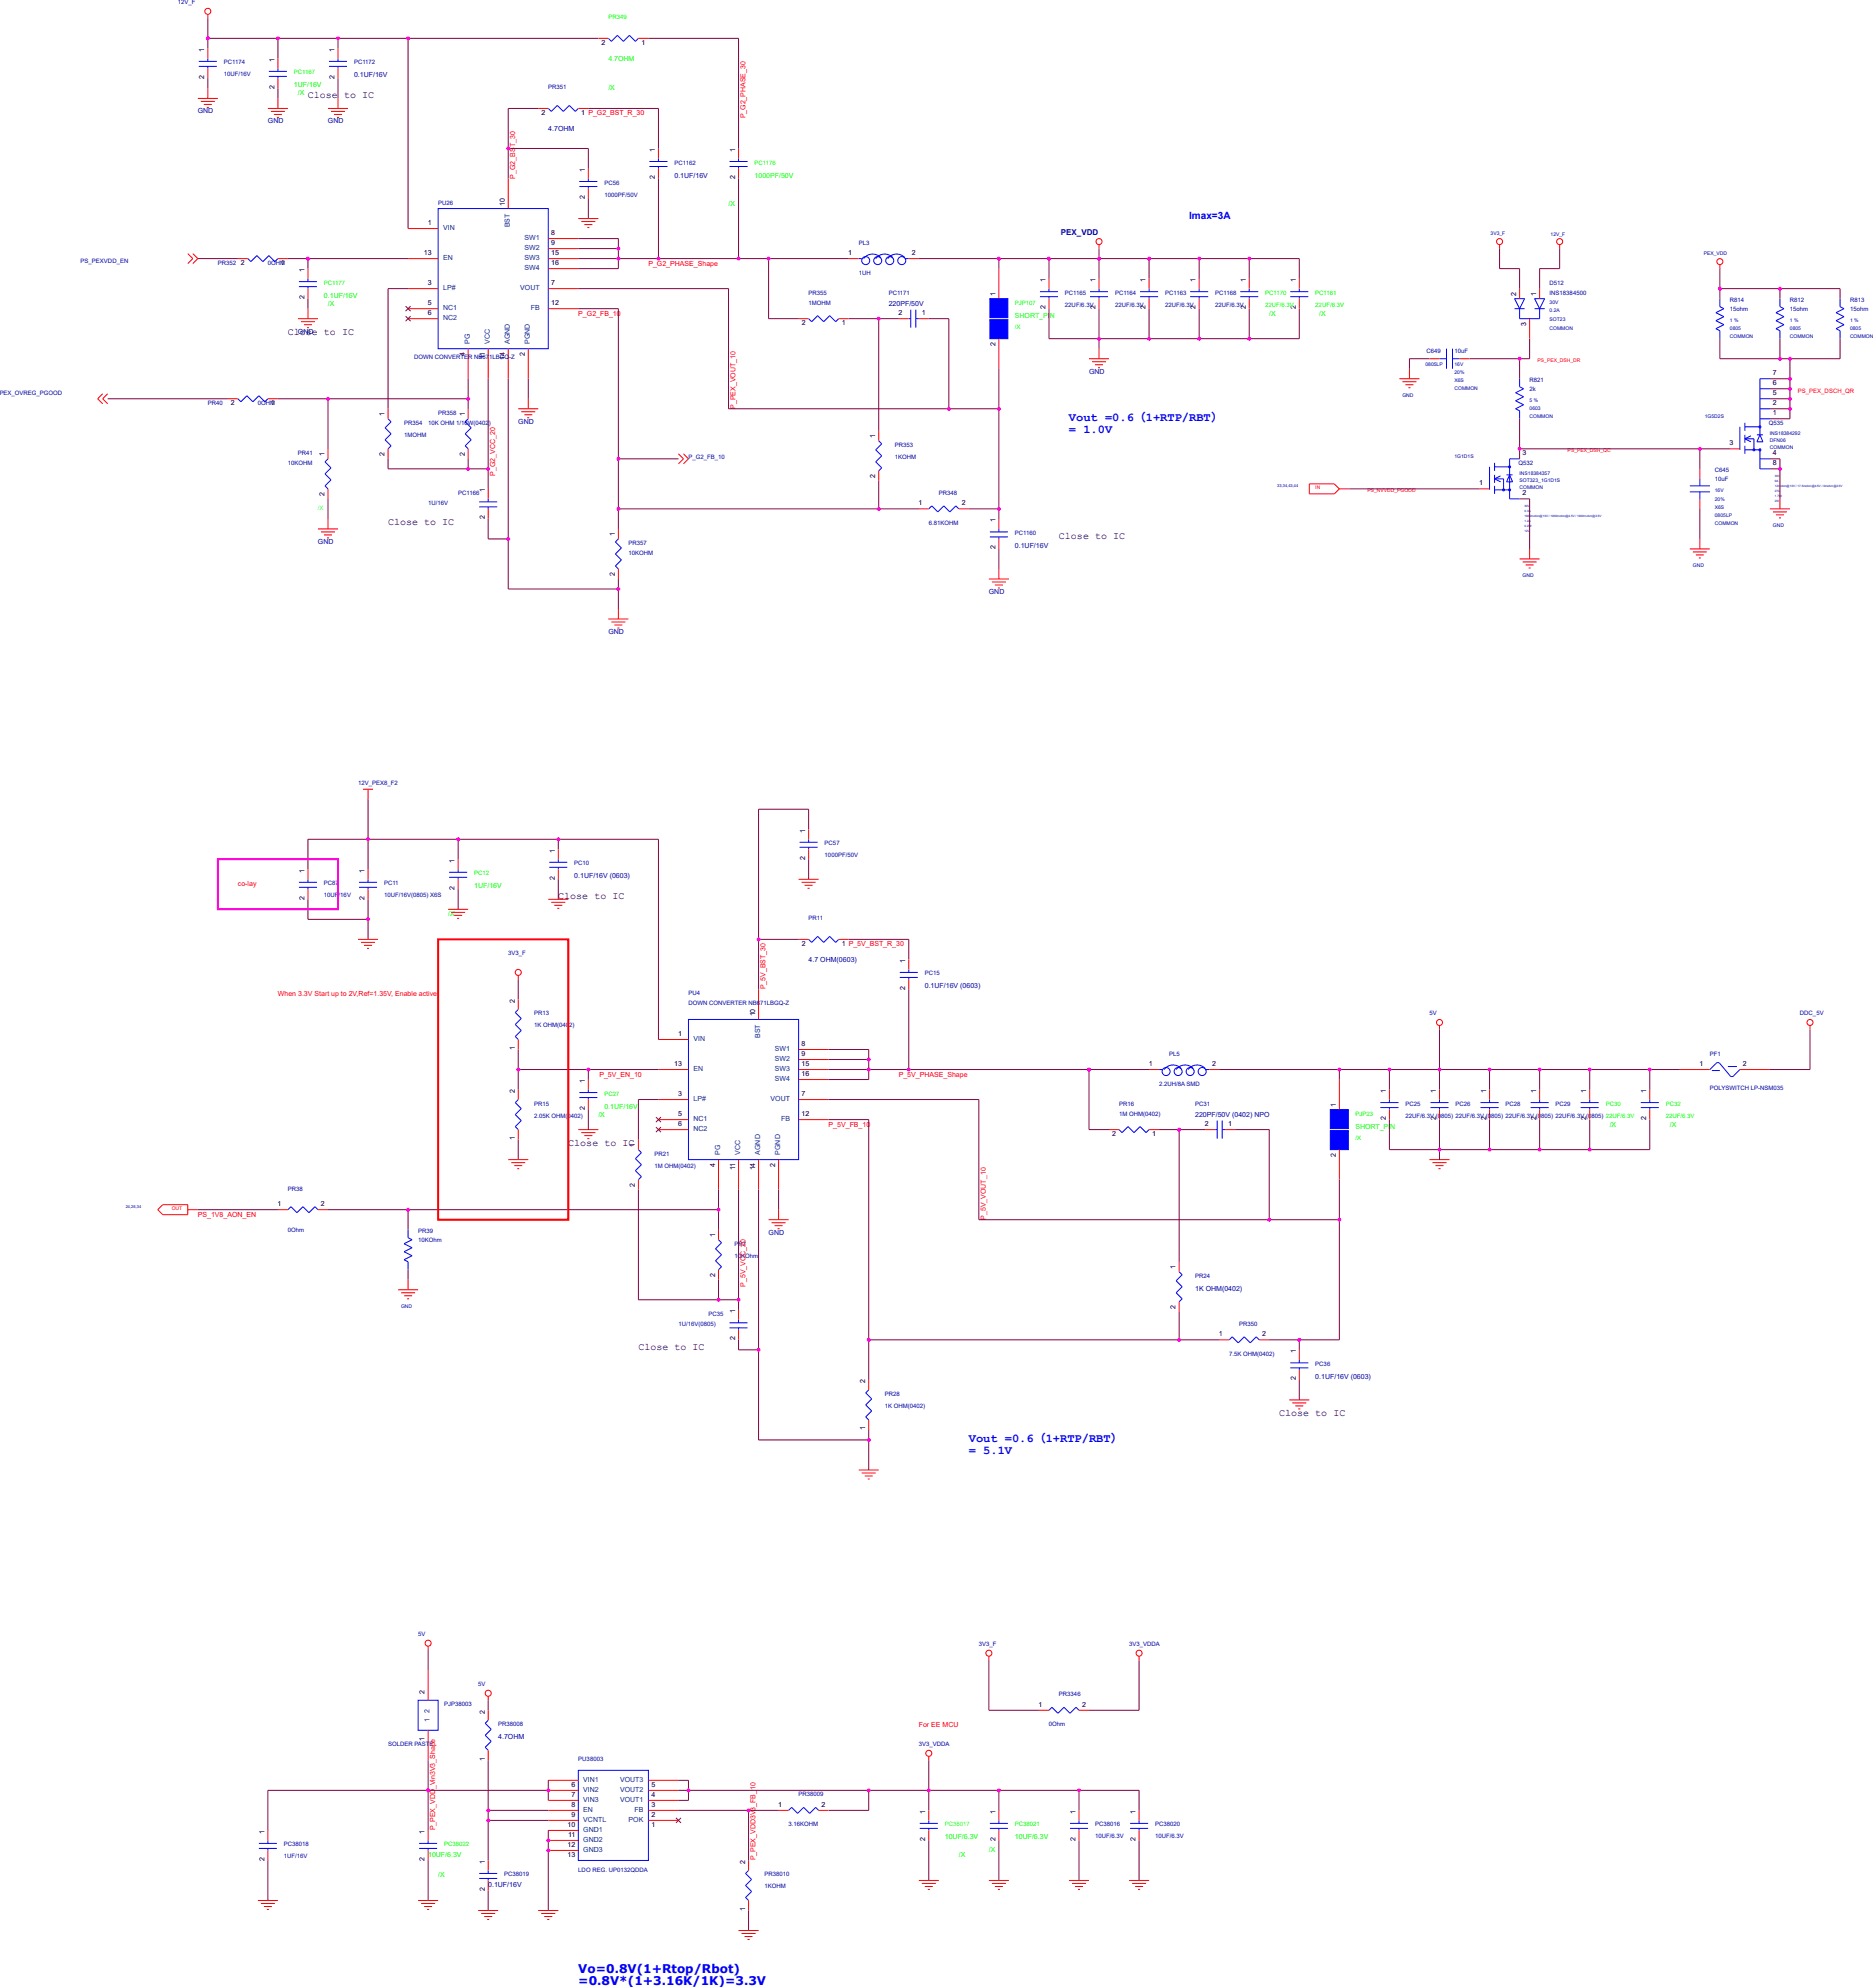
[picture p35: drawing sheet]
<svg xmlns="http://www.w3.org/2000/svg" width="142mm" height="151mm" viewBox="0 0 142 151" stroke-linecap="round" stroke-linejoin="round" font-family="sans-serif">
<defs><g id="words">
<g font-size=".9" fill="#00f">
<text x="81.2" y="32">Vout =0.6（1+RTP/RBT）</text>
<text x="81.2" y="32.9">= 1.0V</text>
<text x="73.5" y="109.5">Vout =0.6（1+RTP/RBT）</text>
<text x="73.5" y="110.4">= 5.1V</text>
<text x="43.9" y="149.8">Vo=0.8V(1+Rtop/Rbot)</text>
<text x="43.9" y="150.7">=0.8V*(1+3.16K/1K)=3.3V</text>
</g>
<g font-size=".8">
<text x="23.4" y="7.5">Close to IC</text>
<text x="21.9" y="25.4">Close to IC</text>
<text x="29.5" y="39.9">Close to IC</text>
<text x="80.4" y="40.9">Close to IC</text>
<text x="42.4" y="68.3">Close to IC</text>
<text x="43.1" y="87">Close to IC</text>
<text x="48.5" y="102.5">Close to IC</text>
<text x="97.1" y="107.5">Close to IC</text>
</g>
<text font-size=".8" fill="#00f" x="90.3" y="16.6">Imax=3A</text>
<text font-size=".6" fill="#0000a0" x="80.5" y="17.8">PEX_VDD</text>
<g font-size=".5" fill="#0000a0">
<text x="13.5" y=".3">12V_F</text>
<text x="17" y="4.9">PC1174</text>
<text x="17" y="5.8">10UF/16V</text>
<text x="26.9" y="4.9">PC1172</text>
<text x="26.9" y="5.9">0.1UF/16V</text>
<text x="15" y="8.6">GND</text>
<text x="20.3" y="9.4">GND</text>
<text x="24.9" y="9.4">GND</text>
<text x="41.6" y="6.8">PR351</text>
<text x="41.6" y="10">4.7OHM</text>
<text x="33.3" y="15.5">PU26</text>
<text x="45.9" y="14">PC56</text>
<text x="45.9" y="14.9">1000PF/50V</text>
<text x="51.2" y="12.5">PC1162</text>
<text x="51.2" y="13.5">0.1UF/16V</text>
<text x="6.1" y="19.9">PS_PEXVDD_EN</text>
<text x="16.5" y="20.1">PR352</text>
<text x="20.3" y="20.1">0OHM</text>
<text x="61.4" y="22.4">PR355</text>
<text x="61.4" y="23.1">1MOHM</text>
<text x="65.2" y="18.6">PL3</text>
<text x="65.2" y="20.9">1UH</text>
<text x="67.5" y="22.4">PC1171</text>
<text x="67.5" y="23.2">220PF/50V</text>
<text x="80.8" y="22.4">PC1165</text>
<text x="80.8" y="23.3">22UF/6.3V</text>
<text x="84.6" y="22.4">PC1164</text>
<text x="84.6" y="23.3">22UF/6.3V</text>
<text x="88.4" y="22.4">PC1163</text>
<text x="88.4" y="23.3">22UF/6.3V</text>
<text x="92.2" y="22.4">PC1168</text>
<text x="92.2" y="23.3">22UF/6.3V</text>
<text x="117.6" y="21.6">D512</text>
<text x="117.6" y="22.4">INS18384500</text>
<text x="131.3" y="22.9">R814</text>
<text x="131.3" y="23.6">15ohm</text>
<text x="135.9" y="22.9">R812</text>
<text x="135.9" y="23.6">15ohm</text>
<text x="140.4" y="22.9">R813</text>
<text x="140.4" y="23.6">15ohm</text>
<text x="0" y="30">PEX_OVREG_PGOOD</text>
<text x="22.6" y="25.3">GND</text>
<text x="31.4" y="27.2">DOWN CONVERTER NB671LBGQ-Z</text>
<text x="82.7" y="28.4">GND</text>
<text x="108.3" y="26.8">C649</text>
<text x="110.4" y="26.8">10uF</text>
<text x="116.1" y="29">R821</text>
<text x="116.1" y="29.7">2k</text>
<text x="15.8" y="30.7">PR40</text>
<text x="19.6" y="30.7">0OHM</text>
<text x="21.9" y="35.3">10KOHM</text>
<text x="22.6" y="34.5">PR41</text>
<text x="30.7" y="32.3">PR354</text>
<text x="30.7" y="33.2">1MOHM</text>
<text x="32.5" y="32.3">10K OHM 1/16W(0402)</text>
<text x="33.3" y="31.5">PR358</text>
<text x="39.3" y="32.2">GND</text>
<text x="52.3" y="34.8">P_G2_FB_10</text>
<text x="67.9" y="33.9">PR353</text>
<text x="67.9" y="34.8">1KOHM</text>
<text x="115.3" y="35.3">Q532</text>
<text x="130.2" y="35.8">C645</text>
<text x="134.3" y="32.3">Q535</text>
<text x="24.1" y="41.3">GND</text>
<text x="32.5" y="38.3">1U/16V</text>
<text x="34.8" y="37.6">PC1166</text>
<text x="47.7" y="41.4">PR357</text>
<text x="70.5" y="39.9">6.81KOHM</text>
<text x="71.3" y="37.6">PR348</text>
<text x="77" y="40.6">PC1160</text>
<text x="77" y="41.6">0.1UF/16V</text>
<text x="130.2" y="36.5">10uF</text>
<text x="47.7" y="42.1">10KOHM</text>
<text x="75.1" y="45.1">GND</text>
<text x="46.2" y="48.1">GND</text>
<text x="27.2" y="59.6">12V_PEX8_F2</text>
<text x="43.6" y="65.7">PC10</text>
<text x="62.6" y="64.2">PC57</text>
<text x="62.6" y="65.1">1000PF/50V</text>
<text x="24.6" y="67.2">PC87</text>
<text x="24.6" y="68.1">10UF/16V</text>
<text x="29.2" y="67.2">PC11</text>
<text x="29.2" y="68.1">10UF/16V(0805) X6S</text>
<text x="43.6" y="66.7">0.1UF/16V (0603)</text>
<text x="61.4" y="69.9">PR11</text>
<text x="38.6" y="72.5">3V3_F</text>
<text x="40.6" y="77.1">PR13</text>
<text x="52.3" y="75.6">PU4</text>
<text x="52.3" y="76.3">DOWN CONVERTER NB671LBGQ-Z</text>
<text x="61.4" y="73.1">4.7 OHM(0603)</text>
<text x="70.2" y="74.1">PC15</text>
<text x="70.2" y="75.1">0.1UF/16V (0603)</text>
<text x="108.5" y="77.1">5V</text>
<text x="136.6" y="77.1">DDC_5V</text>
<text x="40.6" y="83.9">PR15</text>
<text x="40.6" y="78">1K OHM(0402)</text>
<text x="85" y="83.9">PR16</text>
<text x="88" y="82.4">2.2UH/8A SMD</text>
<text x="88.8" y="80.1">PL5</text>
<text x="90.7" y="83.9">PC31</text>
<text x="106.7" y="83.9">PC25</text>
<text x="110.5" y="83.9">PC26</text>
<text x="114.3" y="83.9">PC28</text>
<text x="118.1" y="83.9">PC29</text>
<text x="129.8" y="80.1">PF1</text>
<text x="129.8" y="82.7">POLYSWITCH LP-NSM035</text>
<text x="40.6" y="84.9">2.05K OHM(0402)</text>
<text x="49.7" y="87.7">PR21</text>
<text x="49.7" y="88.7">1M OHM(0402)</text>
<text x="85" y="84.7">1M OHM(0402)</text>
<text x="90.7" y="84.8">220PF/50V (0402) NPO</text>
<text x="106.7" y="84.9">22UF/6.3V (0805) 22UF/6.3V (0805) 22UF/6.3V (0805) 22UF/6.3V (0805) 22UF/6.3V</text>
<text x="21.9" y="90.4">PR38</text>
<text x="21.9" y="93.5">0Ohm</text>
<text x="31.7" y="93.6">PR39</text>
<text x="31.7" y="94.3">10KOhm</text>
<text x="55.8" y="94.6">PR7</text>
<text x="55.8" y="95.5">10KOhm</text>
<text x="58.3" y="93.8">GND</text>
<text x="51.5" y="100.7">1U/16V(0805)</text>
<text x="53.8" y="99.9">PC35</text>
<text x="90.7" y="97">PR24</text>
<text x="90.7" y="98">1K OHM(0402)</text>
<text x="94.1" y="100.7">PR350</text>
<text x="67.2" y="106">PR28</text>
<text x="67.2" y="106.9">1K OHM(0402)</text>
<text x="93.3" y="103">7.5K OHM(0402)</text>
<text x="99.9" y="103.7">PC36</text>
<text x="99.9" y="104.7">0.1UF/16V (0603)</text>
<text x="31.7" y="124.2">5V</text>
<text x="74.3" y="125">3V3_F</text>
<text x="85.7" y="125">3V3_VDDA</text>
<text x="33.7" y="129.6">PJP38003</text>
<text x="36.3" y="128">5V</text>
<text x="37.8" y="131.1">PR38008</text>
<text x="79.6" y="131.1">0Ohm</text>
<text x="80.4" y="128.8">PR3346</text>
<text x="29.5" y="132.6">SOLDER PASTE</text>
<text x="37.8" y="132.1">4.7OHM</text>
<text x="43.9" y="133.7">PU38003</text>
<text x="60.6" y="136.4">PR38009</text>
<text x="69.7" y="132.6">3V3_VDDA</text>
<text x="21.6" y="140.2">PC38018</text>
<text x="21.6" y="141.1">1UF/16V</text>
<text x="37.1" y="143.3">0.1UF/16V</text>
<text x="38.3" y="142.5">PC38019</text>
<text x="43.9" y="142.2">LDO REG. UP0132QDDA</text>
<text x="58" y="142.5">PR38010</text>
<text x="58" y="143.4">1KOHM</text>
<text x="59.9" y="138.7">3.16KOHM</text>
<text x="83.1" y="138.7">PC38016</text>
<text x="83.1" y="139.6">10UF/6.3V</text>
<text x="87.7" y="138.7">PC38020</text>
<text x="87.7" y="139.6">10UF/6.3V</text>
</g>
<g font-size=".5">
<text x="15.5" y="6" transform="rotate(-90 15.5 6)">2</text>
<text x="15.5" y="3.9" transform="rotate(-90 15.5 3.9)">1</text>
<text x="20.8" y="4.7" transform="rotate(-90 20.8 4.7)">1</text>
<text x="25.4" y="6" transform="rotate(-90 25.4 6)">2</text>
<text x="25.4" y="3.9" transform="rotate(-90 25.4 3.9)">1</text>
<text x="45.7" y="3.4">2</text>
<text x="48.7" y="3.4">1</text>
<text x="20.8" y="6.7" transform="rotate(-90 20.8 6.7)">2</text>
<text x="41.1" y="8.7">2</text>
<text x="44.1" y="8.7">1 P_G2_BST_R_30</text>
<text x="49.7" y="11.5" transform="rotate(-90 49.7 11.5)">1</text>
<text x="55.8" y="11.5" transform="rotate(-90 55.8 11.5)">1</text>
<text x="32.5" y="17.1">1</text>
<text x="38.3" y="15.6" transform="rotate(-90 38.3 15.6)">10</text>
<text x="41.9" y="17.8">8</text>
<text x="44.4" y="15.1" transform="rotate(-90 44.4 15.1)">2</text>
<text x="44.4" y="13.1" transform="rotate(-90 44.4 13.1)">1</text>
<text x="49.7" y="13.6" transform="rotate(-90 49.7 13.6)">2</text>
<text x="55.8" y="13.6" transform="rotate(-90 55.8 13.6)">2</text>
<text x="18.3" y="20.1">2</text>
<text x="21.3" y="20.1">1</text>
<text x="23.1" y="22.7" transform="rotate(-90 23.1 22.7)">2</text>
<text x="23.1" y="20.7" transform="rotate(-90 23.1 20.7)">1</text>
<text x="32.2" y="19.4">13</text>
<text x="32.5" y="21.7">3</text>
<text x="32.5" y="23.2">5</text>
<text x="32.5" y="23.9">6</text>
<text x="41.9" y="21.7">7</text>
<text x="41.9" y="18.6">9</text>
<text x="41.9" y="23.2">12</text>
<text x="41.9" y="19.4">15</text>
<text x="41.9" y="20.1">16</text>
<text x="64.4" y="19.4">1</text>
<text x="68.2" y="23.9">2</text>
<text x="69.2" y="19.4">2</text>
<text x="70" y="23.9">1</text>
<text x="75.6" y="22.4" transform="rotate(-90 75.6 22.4)">1</text>
<text x="79.4" y="23.5" transform="rotate(-90 79.4 23.5)">2</text>
<text x="79.4" y="21.4" transform="rotate(-90 79.4 21.4)">1</text>
<text x="83.2" y="23.5" transform="rotate(-90 83.2 23.5)">2</text>
<text x="83.2" y="21.4" transform="rotate(-90 83.2 21.4)">1</text>
<text x="87" y="23.5" transform="rotate(-90 87 23.5)">2</text>
<text x="87" y="21.4" transform="rotate(-90 87 21.4)">1</text>
<text x="90.8" y="23.5" transform="rotate(-90 90.8 23.5)">2</text>
<text x="90.8" y="21.4" transform="rotate(-90 90.8 21.4)">1</text>
<text x="94.6" y="23.5" transform="rotate(-90 94.6 23.5)">2</text>
<text x="94.6" y="21.4" transform="rotate(-90 94.6 21.4)">1</text>
<text x="98.4" y="23.5" transform="rotate(-90 98.4 23.5)">2</text>
<text x="98.4" y="21.4" transform="rotate(-90 98.4 21.4)">1</text>
<text x="115.1" y="22.4" transform="rotate(-90 115.1 22.4)">2</text>
<text x="116.6" y="22.4" transform="rotate(-90 116.6 22.4)">1</text>
<text x="35.3" y="27" transform="rotate(-90 35.3 27)">4</text>
<text x="36.8" y="27.3" transform="rotate(-90 36.8 27.3)">11</text>
<text x="38.3" y="27.3" transform="rotate(-90 38.3 27.3)">14</text>
<text x="39.8" y="27" transform="rotate(-90 39.8 27)">2</text>
<text x="60.9" y="24.7">2</text>
<text x="63.9" y="24.7">1</text>
<text x="75.6" y="26.2" transform="rotate(-90 75.6 26.2)">2</text>
<text x="115.9" y="24.7" transform="rotate(-90 115.9 24.7)">3</text>
<text x="134.6" y="29.3">6</text>
<text x="134.6" y="28.5">7</text>
<text x="17.5" y="30.8">2</text>
<text x="20.6" y="30.8">1</text>
<text x="24.6" y="34.6" transform="rotate(-90 24.6 34.6)">1</text>
<text x="29.2" y="34.6" transform="rotate(-90 29.2 34.6)">2</text>
<text x="29.2" y="31.6" transform="rotate(-90 29.2 31.6)">1</text>
<text x="35.3" y="34.6" transform="rotate(-90 35.3 34.6)">2</text>
<text x="35.3" y="31.6" transform="rotate(-90 35.3 31.6)">1</text>
<text x="66.4" y="33.2" transform="rotate(-90 66.4 33.2)">1</text>
<text x="115.6" y="34.6">3</text>
<text x="131.3" y="33.8">3</text>
<text x="134.6" y="31.5">1</text>
<text x="134.6" y="30.8">2</text>
<text x="134.6" y="34.6">4</text>
<text x="134.6" y="30">5</text>
<text x="134.6" y="35.3">8</text>
<text x="24.6" y="37.6" transform="rotate(-90 24.6 37.6)">2</text>
<text x="36.8" y="39.4" transform="rotate(-90 36.8 39.4)">2</text>
<text x="36.8" y="37.4" transform="rotate(-90 36.8 37.4)">1</text>
<text x="46.7" y="40.7" transform="rotate(-90 46.7 40.7)">1</text>
<text x="66.4" y="36.3" transform="rotate(-90 66.4 36.3)">2</text>
<text x="69.7" y="38.4">1</text>
<text x="73" y="38.4">2</text>
<text x="75.6" y="41.7" transform="rotate(-90 75.6 41.7)">2</text>
<text x="75.6" y="39.7" transform="rotate(-90 75.6 39.7)">1</text>
<text x="112.3" y="36.9">1</text>
<text x="115.6" y="37.6">2</text>
<text x="46.7" y="43.7" transform="rotate(-90 46.7 43.7)">2</text>
<text x="34.5" y="65.5" transform="rotate(-90 34.5 65.5)">1</text>
<text x="42.1" y="64.8" transform="rotate(-90 42.1 64.8)">1</text>
<text x="61.1" y="65.3" transform="rotate(-90 61.1 65.3)">2</text>
<text x="61.1" y="63.2" transform="rotate(-90 61.1 63.2)">1</text>
<text x="23.1" y="68.3" transform="rotate(-90 23.1 68.3)">2</text>
<text x="23.1" y="66.3" transform="rotate(-90 23.1 66.3)">1</text>
<text x="27.7" y="68.3" transform="rotate(-90 27.7 68.3)">2</text>
<text x="27.7" y="66.3" transform="rotate(-90 27.7 66.3)">1</text>
<text x="34.5" y="67.6" transform="rotate(-90 34.5 67.6)">2</text>
<text x="42.1" y="66.8" transform="rotate(-90 42.1 66.8)">2</text>
<text x="60.9" y="71.8">2</text>
<text x="63.9" y="71.8">1 P_5V_BST_R_30</text>
<text x="39.1" y="76.2" transform="rotate(-90 39.1 76.2)">2</text>
<text x="57.3" y="77.2" transform="rotate(-90 57.3 77.2)">10</text>
<text x="68.7" y="75.2" transform="rotate(-90 68.7 75.2)">2</text>
<text x="68.7" y="73.1" transform="rotate(-90 68.7 73.1)">1</text>
<text x="39.1" y="83" transform="rotate(-90 39.1 83)">2</text>
<text x="39.1" y="79.7" transform="rotate(-90 39.1 79.7)">1</text>
<text x="44.4" y="82.2" transform="rotate(-90 44.4 82.2)">1</text>
<text x="51.2" y="80.9">13</text>
<text x="51.5" y="78.7">1</text>
<text x="51.5" y="83.2">3</text>
<text x="60.9" y="83.2">7</text>
<text x="60.9" y="79.4">8</text>
<text x="60.9" y="80.2">9</text>
<text x="60.9" y="80.9">15</text>
<text x="60.9" y="81.7">16</text>
<text x="87.2" y="80.9">1</text>
<text x="92" y="80.9">2</text>
<text x="105.2" y="83" transform="rotate(-90 105.2 83)">1</text>
<text x="109" y="83" transform="rotate(-90 109 83)">1</text>
<text x="112.8" y="83" transform="rotate(-90 112.8 83)">1</text>
<text x="116.6" y="83" transform="rotate(-90 116.6 83)">1</text>
<text x="120.4" y="83" transform="rotate(-90 120.4 83)">1</text>
<text x="125" y="83" transform="rotate(-90 125 83)">1</text>
<text x="129" y="80.9">1</text>
<text x="132.3" y="80.9">2</text>
<text x="39.1" y="86.6" transform="rotate(-90 39.1 86.6)">1</text>
<text x="44.4" y="84.3" transform="rotate(-90 44.4 84.3)">2</text>
<text x="48.2" y="87.1" transform="rotate(-90 48.2 87.1)">1</text>
<text x="51.5" y="84.7">5</text>
<text x="51.5" y="85.5">6</text>
<text x="54.3" y="88.6" transform="rotate(-90 54.3 88.6)">4</text>
<text x="55.8" y="88.8" transform="rotate(-90 55.8 88.8)">11</text>
<text x="57.3" y="88.9" transform="rotate(-90 57.3 88.9)">14</text>
<text x="58.8" y="88.6" transform="rotate(-90 58.8 88.6)">2</text>
<text x="60.9" y="84.7">12</text>
<text x="84.4" y="86.3">2</text>
<text x="87.5" y="86.3">1</text>
<text x="91.5" y="85.5">2</text>
<text x="93.2" y="85.5">1</text>
<text x="101.4" y="87.8" transform="rotate(-90 101.4 87.8)">2</text>
<text x="101.4" y="84" transform="rotate(-90 101.4 84)">1</text>
<text x="105.2" y="85" transform="rotate(-90 105.2 85)">2</text>
<text x="109" y="85" transform="rotate(-90 109 85)">2</text>
<text x="112.8" y="85" transform="rotate(-90 112.8 85)">2</text>
<text x="116.6" y="85" transform="rotate(-90 116.6 85)">2</text>
<text x="120.4" y="85" transform="rotate(-90 120.4 85)">2</text>
<text x="125" y="85" transform="rotate(-90 125 85)">2</text>
<text x="21.1" y="91.6">1</text>
<text x="24.4" y="91.6">2</text>
<text x="48.2" y="90.1" transform="rotate(-90 48.2 90.1)">2</text>
<text x="54.3" y="93.9" transform="rotate(-90 54.3 93.9)">1</text>
<text x="54.3" y="96.9" transform="rotate(-90 54.3 96.9)">2</text>
<text x="55.8" y="101.8" transform="rotate(-90 55.8 101.8)">2</text>
<text x="55.8" y="99.7" transform="rotate(-90 55.8 99.7)">1</text>
<text x="89.2" y="99.4" transform="rotate(-90 89.2 99.4)">2</text>
<text x="89.2" y="96.3" transform="rotate(-90 89.2 96.3)">1</text>
<text x="92.5" y="101.5">1</text>
<text x="95.8" y="101.5">2</text>
<text x="65.7" y="105" transform="rotate(-90 65.7 105)">2</text>
<text x="98.4" y="104.8" transform="rotate(-90 98.4 104.8)">2</text>
<text x="98.4" y="102.8" transform="rotate(-90 98.4 102.8)">1</text>
<text x="65.7" y="108.6" transform="rotate(-90 65.7 108.6)">1</text>
<text x="32.2" y="128.6" transform="rotate(-90 32.2 128.6)">2</text>
<text x="36.8" y="130.1" transform="rotate(-90 36.8 130.1)">2</text>
<text x="78.8" y="129.6">1</text>
<text x="82.1" y="129.6">2</text>
<text x="32.2" y="132.2" transform="rotate(-90 32.2 132.2)">1</text>
<text x="36.8" y="133.7" transform="rotate(-90 36.8 133.7)">1</text>
<text x="43.4" y="135.7">6</text>
<text x="43.4" y="136.4">7</text>
<text x="43.4" y="137.2">8</text>
<text x="43.4" y="138">9</text>
<text x="49.5" y="138">2</text>
<text x="49.5" y="137.2">3</text>
<text x="49.5" y="136.4">4</text>
<text x="49.5" y="135.7">5</text>
<text x="59.1" y="137.2">1</text>
<text x="62.4" y="137.2">2</text>
<text x="70.2" y="137.7" transform="rotate(-90 70.2 137.7)">1</text>
<text x="75.6" y="137.7" transform="rotate(-90 75.6 137.7)">1</text>
<text x="81.6" y="137.7" transform="rotate(-90 81.6 137.7)">1</text>
<text x="86.2" y="137.7" transform="rotate(-90 86.2 137.7)">1</text>
<text x="20.1" y="141.3" transform="rotate(-90 20.1 141.3)">2</text>
<text x="20.1" y="139.2" transform="rotate(-90 20.1 139.2)">1</text>
<text x="32.2" y="141.3" transform="rotate(-90 32.2 141.3)">2</text>
<text x="32.2" y="139.2" transform="rotate(-90 32.2 139.2)">1</text>
<text x="36.8" y="143.6" transform="rotate(-90 36.8 143.6)">2</text>
<text x="36.8" y="141.5" transform="rotate(-90 36.8 141.5)">1</text>
<text x="43.1" y="138.7">10</text>
<text x="43.1" y="140.2">12</text>
<text x="43.1" y="141">13</text>
<text x="43.1" y="139.5">11</text>
<text x="49.5" y="138.7">1</text>
<text x="56.6" y="141.5" transform="rotate(-90 56.6 141.5)">2</text>
<text x="70.2" y="139.8" transform="rotate(-90 70.2 139.8)">2</text>
<text x="75.6" y="139.8" transform="rotate(-90 75.6 139.8)">2</text>
<text x="81.6" y="139.8" transform="rotate(-90 81.6 139.8)">2</text>
<text x="86.2" y="139.8" transform="rotate(-90 86.2 139.8)">2</text>
<text x="56.6" y="145.1" transform="rotate(-90 56.6 145.1)">1</text>
</g>
<g font-size=".5" fill="#0f0">
<text x="22.3" y="5.6">PC1167</text>
<text x="46.2" y="1.5">PR349</text>
<text x="46.2" y="4.7">4.7OHM</text>
<text x="22.3" y="6.6">1UF/16V</text>
<text x="22.6" y="7.2">/X</text>
<text x="46.2" y="6.9">/X</text>
<text x="55.3" y="15.6">/X</text>
<text x="57.3" y="12.5">PC1176</text>
<text x="57.3" y="13.5">1000PF/50V</text>
<text x="24.6" y="21.6">PC1177</text>
<text x="24.6" y="22.6">0.1UF/16V</text>
<text x="24.9" y="23.2">/X</text>
<text x="77" y="23.1">PJP107</text>
<text x="96.1" y="22.4">PC1170</text>
<text x="96.1" y="23.3">22UF/6.3V</text>
<text x="96.4" y="24">/X</text>
<text x="99.9" y="22.4">PC1161</text>
<text x="99.9" y="23.3">22UF/6.3V</text>
<text x="100.2" y="24">/X</text>
<text x="77" y="24.1">SHORT_PIN</text>
<text x="77" y="25">/X</text>
<text x="34" y="69.6">/X</text>
<text x="36" y="66.5">PC12</text>
<text x="36" y="67.5">1UF/16V</text>
<text x="45.9" y="83.2">PC27</text>
<text x="121.9" y="83.9">PC30</text>
<text x="126.5" y="83.9">PC32</text>
<text x="45.4" y="84.8">/X</text>
<text x="45.9" y="84.2">0.1UF/16V</text>
<text x="102.9" y="84.7">PJP23</text>
<text x="102.9" y="85.7">SHORT_PIN</text>
<text x="102.9" y="86.5">/X</text>
<text x="122.2" y="85.5">/X</text>
<text x="126.5" y="84.9">22UF/6.3V</text>
<text x="126.8" y="85.5">/X</text>
<text x="32.5" y="141">10UF/6.3V</text>
<text x="33.3" y="142.6">/X</text>
<text x="33.7" y="140.2">PC38022</text>
<text x="71.7" y="139.7">10UF/6.3V</text>
<text x="72.8" y="141">/X</text>
<text x="75.1" y="140.7">/X</text>
<text x="77" y="138.7">PC38021</text>
<text x="77" y="139.7">10UF/6.3V</text>
</g>
<g font-size=".5" fill="#f00">
<text x="56.6" y="9" transform="rotate(-90 56.6 9)">P_G2_PHASE_30</text>
<text x="39.1" y="13.6" transform="rotate(-90 39.1 13.6)">P_G2_BST_30</text>
<text x="43.9" y="24">P_G2_FB_10</text>
<text x="49.2" y="20.2">P_G2_PHASE_Shape</text>
<text x="136.5" y="29.8">PS_PEX_DSCH_QR</text>
<text x="55.8" y="31" transform="rotate(-90 55.8 31)">P_PEX_VOUT_10</text>
<text x="37.6" y="36.1" transform="rotate(-90 37.6 36.1)">P_G2_VCC_20</text>
<text x="18.1" y="67.3">co-lay</text>
<text x="21.1" y="75.7">When 3.3V Start up to 2V,Ref=1.35V, Enable active</text>
<text x="58.1" y="75.1" transform="rotate(-90 58.1 75.1)">P_5V_BST_30</text>
<text x="45.5" y="81.7">P_5V_EN_10</text>
<text x="68.2" y="81.7">P_5V_PHASE_Shape</text>
<text x="62.9" y="85.5">P_5V_FB_10</text>
<text x="15" y="92.4">PS_1V8_AON_EN</text>
<text x="74.8" y="92.6" transform="rotate(-90 74.8 92.6)">P_5V_VOUT_10</text>
<text x="56.6" y="97.7" transform="rotate(-90 56.6 97.7)">P_5V_VCC_20</text>
<text x="69.7" y="131.2">For EE MCU</text>
<text x="33" y="139" transform="rotate(-90 33 139)">P_PEX_VDD_Vin3V3_Shape</text>
<text x="57.4" y="141.3" transform="rotate(-90 57.4 141.3)">P_PEX_VDD3V3_FB_10</text>
</g>
<g font-size=".5" fill="#004080">
<text x="33.6" y="17.5">VIN</text>
<text x="38.7" y="17.3" transform="rotate(-90 38.7 17.3)">BST</text>
<text x="33.6" y="22">LP#</text>
<text x="33.6" y="23.6">NC1</text>
<text x="33.6" y="19.8">EN</text>
<text x="39.5" y="22">VOUT</text>
<text x="39.8" y="18.2">SW1</text>
<text x="39.8" y="19">SW2</text>
<text x="39.8" y="19.8">SW3</text>
<text x="39.8" y="20.5">SW4</text>
<text x="40.3" y="23.6">FB</text>
<text x="33.6" y="24.3">NC2</text>
<text x="35.7" y="26.1" transform="rotate(-90 35.7 26.1)">PG</text>
<text x="37.2" y="26.1" transform="rotate(-90 37.2 26.1)">VCC</text>
<text x="38.7" y="26.1" transform="rotate(-90 38.7 26.1)">AGND</text>
<text x="40.2" y="26.1" transform="rotate(-90 40.2 26.1)">PGND</text>
<text x="52.6" y="79">VIN</text>
<text x="52.6" y="83.6">LP#</text>
<text x="52.6" y="81.3">EN</text>
<text x="57.7" y="78.8" transform="rotate(-90 57.7 78.8)">BST</text>
<text x="58.5" y="83.6">VOUT</text>
<text x="58.8" y="79.8">SW1</text>
<text x="58.8" y="80.6">SW2</text>
<text x="58.8" y="81.3">SW3</text>
<text x="58.8" y="82.1">SW4</text>
<text x="52.6" y="85.1">NC1</text>
<text x="52.6" y="85.9">NC2</text>
<text x="54.7" y="87.7" transform="rotate(-90 54.7 87.7)">PG</text>
<text x="56.2" y="87.7" transform="rotate(-90 56.2 87.7)">VCC</text>
<text x="57.7" y="87.7" transform="rotate(-90 57.7 87.7)">AGND</text>
<text x="59.2" y="87.7" transform="rotate(-90 59.2 87.7)">PGND</text>
<text x="59.3" y="85.1">FB</text>
<text x="32.6" y="130.7" transform="rotate(-90 32.6 130.7)">1</text>
<text x="32.6" y="130" transform="rotate(-90 32.6 130)">2</text>
<text x="44.3" y="135.3">VIN1</text>
<text x="44.3" y="136.1">VIN2</text>
<text x="44.3" y="136.8">VIN3</text>
<text x="44.3" y="137.6">EN</text>
<text x="47.1" y="136.8">VOUT1</text>
<text x="47.1" y="136.1">VOUT2</text>
<text x="47.1" y="135.3">VOUT3</text>
<text x="48.2" y="137.6">FB</text>
<text x="44.3" y="138.3">VCNTL</text>
<text x="44.3" y="139.1">GND1</text>
<text x="44.3" y="139.9">GND2</text>
<text x="44.3" y="140.6">GND3</text>
<text x="47.7" y="138.3">POK</text>
</g>
<text font-size=".5" fill="#00ff80" x="24.1" y="38.7">/X</text>
<text font-size=".5" fill="#00ff40" x="71.7" y="138.7">PC38017</text>
<g font-size=".4" fill="#0000a0">
<text x="113.2" y="17.8">3V3_F</text>
<text x="117.7" y="17.9">12V_F</text>
<text x="117.6" y="23.1">30V</text>
<text x="117.6" y="23.7">0.2A</text>
<text x="129.3" y="19.3">PEX_VDD</text>
<text x="108.2" y="27.8">0805LP</text>
<text x="110.4" y="29.6">COMMON</text>
<text x="110.4" y="29">X6S</text>
<text x="110.4" y="28.4">20%</text>
<text x="110.4" y="27.8">16V</text>
<text x="117.6" y="24.3">SOT23</text>
<text x="117.6" y="25">COMMON</text>
<text x="131.3" y="25">0805</text>
<text x="131.3" y="24.4">1 %</text>
<text x="131.3" y="25.6">COMMON</text>
<text x="135.9" y="25.6">COMMON</text>
<text x="135.9" y="24.4">1 %</text>
<text x="135.9" y="25">0805</text>
<text x="140.4" y="24.4">1 %</text>
<text x="140.4" y="25">0805</text>
<text x="140.4" y="25.6">COMMON</text>
<text x="106.5" y="30.1">GND</text>
<text x="110.4" y="34.8">1G1D1S</text>
<text x="116.1" y="30.5">5 %</text>
<text x="116.1" y="31.1">0603</text>
<text x="116.1" y="31.7">COMMON</text>
<text x="129.4" y="31.7">1G5D2S</text>
<text x="134.4" y="34.1">COMMON</text>
<text x="134.4" y="33">INS18384292</text>
<text x="134.4" y="33.5">DFN06</text>
<text x="115.4" y="36.1">INS18384357</text>
<text x="115.4" y="36.6">SOT323_1G1D1S</text>
<text x="115.4" y="37.1">COMMON</text>
<text x="130.2" y="37.3">16V</text>
<text x="130.2" y="39.2">0805LP</text>
<text x="130.2" y="38.6">X6S</text>
<text x="130.2" y="38">20%</text>
<text x="130.2" y="39.9">COMMON</text>
<text x="134.6" y="40">GND</text>
<text x="115.6" y="43.8">GND</text>
<text x="128.5" y="43">GND</text>
<text x="30.4" y="99.3">GND</text>
</g>
<g font-size=".4" fill="#f00">
<text x="116.7" y="27.5">PS_PEX_DSH_DR</text>
<text x="119" y="34.3">PS_PEX_DSH_QC</text>
<text x="99.9" y="37.2">IN</text>
<text x="103.8" y="37.3">PS_NVVDD_PGOOD</text>
<text x="13" y="91.9">OUT</text>
</g>
<g font-size=".3" fill="#0000a0">
<text x="97" y="37">33,34,43,44</text>
<text x="9.5" y="91.7">24,26,34</text>
</g>
<g font-size=".2" fill="#0000a0">
<text x="115.7" y="39.2">1900mohm@10V / 1900mohm@4.5V / 1900mohm@2.5V</text>
<text x="115.7" y="40">0.2W</text>
<text x="115.7" y="40.4">12V</text>
<text x="115.7" y="38.9">0.3A</text>
<text x="115.7" y="39.6">1.2A</text>
<text x="115.7" y="38.5">30V</text>
<text x="134.7" y="36.2">30V</text>
<text x="134.7" y="36.6">9A</text>
<text x="134.7" y="37">12mohm@10V / 17.5mohm@4.5V / 0mohm@2.5V</text>
<text x="134.7" y="38.1">20V</text>
<text x="134.7" y="37.7">1.7W</text>
<text x="134.7" y="37.3">27A</text>
</g>
</g></defs>
<g fill="#000" stroke="#00f" stroke-width=".08">
<path d="M18.8 19.6l.2 .3zM19.5 19.4l-.5 .5zM19.5 19.4l.5 .5zM20.4 19.4l-.4 .5zM20.4 19.4l.5 .5zM20.9 19.9l.2-.3zM41.6 8.2l.2 .3zM42.3 8l-.5 .5zM42.3 8l.5 .5zM42.8 8.5l.4-.5zM43.2 8l.5 .5zM43.7 8.5l.2-.3z"/>
<path d="M46.2 2.9l.2 .2zM46.9 2.7l-.5 .4zM46.9 2.7l.4 .4zM47.8 2.7l-.5 .4zM47.8 2.7l.4 .4zM48.2 3.1l.3-.2zM18.1 30.3l.2 .2zM18.7 30.1l-.4 .4zM18.7 30.1l.5 .4zM19.7 30.1l-.5 .4zM19.7 30.1l.4 .4zM20.3 30.3l-.2 .2z"/>
<path d="M24.7 36.9l.2 .2zM24.7 36l.4 .4zM24.7 35.1l.4 .4zM24.7 35.1l.2-.3zM24.7 36.9l.4-.5zM25.1 35.5l-.4 .5zM29.2 33.4l.5 .5zM29.2 32.5l.5 .4zM29.5 31.8l.2 .2zM29.7 33.9l-.2 .2zM29.7 32.9l-.5 .5zM29.7 32l-.5 .5z"/>
<path d="M35.3 33.9l.2 .2zM35.3 32.9l.5 .5zM35.3 32l.5 .5zM35.5 31.8l-.2 .2zM35.8 33.4l-.5 .5zM35.8 32.5l-.5 .4zM61.4 24.2l.2 .2zM62.1 24l-.5 .4zM62.1 24l.4 .4zM63 24l-.5 .4zM63 24l.4 .4zM63.7 24.2l-.3 .2z"/>
<path d="M66.5 35.1l.4 .4zM66.5 34.2l.4 .4zM66.7 33.5l.2 .2zM66.9 35.5l-.2 .3zM66.5 35.1l.4-.5zM66.9 33.7l-.4 .5zM70.5 38.6l.2-.2zM70.7 38.4l.5 .5zM71.2 38.9l.4-.5zM71.6 38.4l.5 .5zM72.1 38.9l.5-.5zM72.6 38.4l.2 .2z"/>
<path d="M113.5 36.4l.4-.3zM113.5 36.4l.4 .2zM114.6 36.1l-.2 .5zM114.6 36.1l.2 .5zM115.1 31l.3 .2zM115.1 30.4l.6 .3zM115.1 30.4l.6-.3zM115.1 29.8l.6-.3zM115 22.7l.4 .7zM115.1 31l.6-.3zM115.1 29.8l.6 .3zM115.4 29.4l.3 .1z"/>
<path d="M115.7 22.7l-.3 .7zM116.5 22.7l.4 .7zM117.3 22.7l-.4 .7zM130.3 25l.3 .1zM130.3 24.3l.6 .4zM130.3 24.3l.6-.3zM130.3 23.7l.6-.3zM130.3 25l.6-.3zM130.3 23.7l.6 .3zM130.6 23.3l.3 .1zM132.5 33.3l.4-.2zM132.5 33.3l.4 .2z"/>
<path d="M133.6 33l-.2 .5zM133.6 33l.2 .5zM134.8 25l.3 .1zM134.8 24.3l.6 .4zM134.8 24.3l.6-.3zM134.8 23.7l.6-.3zM134.8 25l.6-.3zM134.8 23.7l.6 .3zM135.1 23.3l.3 .1zM139.4 25l.3 .1zM139.4 24.3l.6 .4zM139.4 24.3l.6-.3z"/>
<path d="M139.4 23.7l.6-.3zM139.4 25l.6-.3zM139.4 23.7l.6 .3zM139.7 23.3l.3 .1zM46.7 43l.2 .2zM46.7 42.1l.5 .4zM46.7 41.1l.5 .5zM46.9 40.9l-.2 .2zM47.2 42.5l-.5 .5zM46.7 42.1l.5-.5zM39.3 76.6l-.2 .3zM39.1 77.8l.5-.5z"/>
<path d="M39.1 78.7l.5-.5zM39.1 78.7l.2 .2zM39.1 76.9l.5 .4zM39.1 77.8l.5 .4zM61.4 71.3l.2 .3zM62.1 71.1l-.5 .5zM62.1 71.1l.4 .5zM63 71.1l-.5 .5zM63 71.1l.4 .5zM63.7 71.3l-.3 .3zM21.9 91.9l.2-.3zM22.1 91.6l.4 .5z"/>
<path d="M22.5 92.1l.5-.5zM23 91.6l.5 .5zM23.5 92.1l.4-.5zM23.9 91.6l.2 .3zM30.7 95.7l.3 .1zM30.7 95l.6 .3zM30.7 95l.6-.3zM30.7 94.4l.6-.3zM30.7 95.7l.6-.4zM30.7 94.4l.6 .3zM31 94l.3 .1zM39.3 83.5l-.2 .2z"/>
<path d="M39.1 84.6l.5-.4zM39.1 85.5l.5-.4zM39.1 85.5l.2 .3zM39.1 83.7l.5 .5zM39.1 84.6l.5 .5zM48.2 88.9l.5 .4zM48.2 88l.5 .4zM48.5 87.3l.2 .2zM48.7 89.3l-.2 .3zM48.7 88.4l-.5 .5zM48.7 87.5l-.5 .5zM54.3 95.7l.5 .5z"/>
<path d="M54.3 94.8l.5 .5zM54.5 94.1l.3 .3zM54.8 96.2l-.3 .2zM54.8 95.3l-.5 .4zM54.8 94.4l-.5 .4zM85 85.8l.2 .2zM85.6 85.5l-.4 .5zM85.6 85.5l.5 .5zM86.5 85.5l-.4 .5zM86.5 85.5l.5 .5zM87.2 85.8l-.2 .2zM89.3 98.2l.4 .4z"/>
<path d="M89.3 97.2l.4 .5zM89.5 96.6l.2 .2zM89.5 98.8l.2-.2zM89.7 97.7l-.4 .5zM89.7 96.8l-.4 .4zM129.8 81.2l.5-.4zM130.6 80.8l.7 .9zM131.6 81.7l.5-.5zM65.7 105.8l.2-.3zM66.2 106.2l-.5 .5zM66.2 107.1l-.5 .5zM65.7 107.6l.2 .2z"/>
<path d="M65.7 105.8l.5 .4zM65.7 106.7l.5 .4zM93.5 101.5l-.2 .2zM93.5 101.5l.5 .5zM94 102l.5-.5zM94.5 101.5l.4 .5zM95.4 101.5l-.5 .5zM95.4 101.5l.2 .2zM36.8 130.8l.3-.2zM36.8 131.8l.5-.5zM36.8 132.7l.5-.5zM36.8 132.7l.3 .2z"/>
<path d="M36.8 130.8l.5 .5zM36.8 131.8l.5 .4zM59.9 137.5l.2-.3zM60.1 137.2l.5 .5zM60.6 137.7l.4-.5zM61 137.2l.5 .5zM61.5 137.7l.4-.5zM61.9 137.2l.2 .3zM79.9 129.6l-.3 .3zM79.9 129.6l.4 .5zM80.3 130.1l.5-.5zM80.8 129.6l.4 .5z"/>
<path d="M81.2 130.1l.5-.5zM81.7 129.6l.2 .3zM56.8 142l-.2 .3zM56.6 143.2l.5-.5zM56.6 144.1l.5-.5zM56.6 144.1l.2 .2zM56.6 142.3l.5 .4zM56.6 143.2l.5 .4z"/>
</g>
<g fill="none" stroke="#f00" stroke-width=".08">
<path d="M15 7.5h1.5M15.2 7.7h1.1M15.5 7.9h.6M15.7 8.2h.2M15.8 1.1v.3M15.8 3.7v.7M15.8 5.2v.8M15.8 6.7v.8M18.1 19.6h.7M20.3 8.2h1.6M20.6 8.5h1M20.8 8.7h.6"/>
<path d="M21 8.9h.2M21.1 4.4v.8M21.1 6v.7M21.1 7.5v.7M21.1 19.6h.8M24.9 8.2h1.5M25.1 8.5h1.1M25.4 8.7h.6M25.6 8.9h.1M25.7 3.7v.7M25.7 5.2v.8M25.7 7.5v.7"/>
<path d="M31 19.6h2.3M31 17.4h2.3M38.6 13.6v2.2M40.9 8.2h.7M41.6 19.6h2.3M41.6 18.1h2.3M41.6 18.9h2.3M43.9 8.2h.8M43.9 16.6h1.5M44.1 16.8h1.1M44.4 17.1h.6M44.6 17.3h.1"/>
<path d="M44.7 12.8v.8M44.7 14.3v.8M45.4 2.9h.8M48.5 2.9h.7M50 11.3v.7M50 12.8v.8M56.1 11.3v.7M56.1 12.8v.8M64.4 19.6h.8M69 19.6h.7M83.4 18.6v.3M113.8 18.6v.3"/>
<path d="M118.4 18.6v.3M17.3 30.3h.8M20.3 30.3h.8M22.6 24.2h1.5M22.8 24.4h1.1M23.1 24.7h.6M23.3 24.9h.2M23.4 20.4v.8M23.4 21.9v.8M23.4 23.4v.8M24.9 34.1v.7M24.9 37.1v.8"/>
<path d="M24.9 39.4v.8M29.5 31v.8M29.5 34.1v.7M31 24.2h2.3M31 21.9h2.3M31 23.4h2.3M35.5 26.5v2.3M35.5 31v.8M35.5 34.1v.7M37.1 26.5v2.3M37.1 37.1v.8M37.1 38.6v.8"/>
<path d="M38.6 26.5v2.3M39.3 31h1.6M39.6 31.3h1M39.8 31.5h.6M40 31.7h.2M40.1 26.5v2.3M40.1 30.3v.7M41.6 21.9h2.3M41.6 23.4h2.3M41.6 20.4h2.3M60.6 24.2h.8M63.7 24.2h.7"/>
<path d="M66.7 32.7v.8M66.7 35.8v.7M68.2 24.2h.8M69.7 38.6h.8M69.7 24.2h.8M72.8 38.6h.7M75.8 20.4v2.3M75.8 25.7v2.3M75.8 39.4v.8M79.6 21.2v.7M79.6 22.7v.7M82.7 27.2h1.5"/>
<path d="M82.9 27.5h1.1M83.1 27.7h.6M83.4 27.9h.1M83.4 21.2v.7M83.4 22.7v.7M83.4 26.5v.7M87.2 21.2v.7M87.2 22.7v.7M91 21.2v.7M91 22.7v.7M94.8 21.2v.7M94.8 22.7v.7"/>
<path d="M98.6 21.2v.7M98.6 22.7v.7M101.3 36.7h-1.9v.8h1.9M101.7 37.1h.7M106.2 28.8h1.6M106.5 29h1M106.7 29.2h.6M106.9 29.4h.2M107 28v.8M108.5 27.2h.8M110.8 27.2h.8M112.3 37.1h.8"/>
<path d="M115.4 21.9v.8M116.1 24.2v1.5M116.9 21.9v.8M129 35.6v.8M129 37.9v.7M130.6 20.1v.3M131.3 34.1h.8M134.4 38.6h1.5M134.6 38.9h1.1M134.8 39.1h.6M135 39.3h.2M135.1 37.9v.7"/>
<path d="M24.1 40.2h1.6M24.4 40.4h1M24.6 40.6h.6M24.8 40.8h.2M27.6 59.9h.7M27.9 59.9v.8M46.2 47h1.5M46.4 47.2h1.1M46.6 47.5h.6M46.9 47.7h.1M46.9 40.2v.7M46.9 43.2v.8"/>
<path d="M46.9 46.2v.8M75.1 44h1.5M75.3 44.2h1.1M75.5 44.4h.6M75.8 44.6h.1M75.8 40.9v.8M75.8 43.2v.8M115.4 42.4h1.5M115.6 42.7h1.1M115.8 42.9h.6M116 43.1h.2M116.1 41.7v.7"/>
<path d="M128.3 41.7h1.5M128.5 41.9h1.1M128.7 42.1h.6M129 42.4h.1M129 40.9v.8M23.4 66v.8M23.4 67.5v.8M27.2 71.3h1.5M27.4 71.6h1.1M27.6 71.8h.6M27.9 72h.1M27.9 66v.8"/>
<path d="M27.9 67.5v.8M34 69h1.5M34.2 69.3h1.1M34.5 69.5h.6M34.7 69.7h.2M34.8 65.2v.8M34.8 66.8v.7M39.3 74.1v.3M39.3 75.9v.7M39.3 78.9v.8M41.6 68.3h1.5M41.8 68.5h1.1"/>
<path d="M42.1 68.7h.6M42.3 69h.2M42.4 64.5v.7M42.4 66v.8M50 78.9h2.3M57.6 75.1v2.3M60.6 79.7h2.3M60.6 71.3h.8M60.6 66.8h1.5M60.9 67h1M61.1 67.2h.6M61.3 67.5h.2"/>
<path d="M61.4 63v.7M61.4 64.5v.7M63.7 71.3h.7M69 72.8v.8M69 74.4v.7M109.3 77.9v.3M137.4 77.9v.3M12.4 91.5h1.9v.7h-1.9M14.3 91.9h.7M21.1 91.9h.8M24.1 91.9h.8M30.2 97.9h1.5"/>
<path d="M30.4 98.2h1.1M30.7 98.4h.6M30.9 98.6h.2M31 97.2v.7M38.6 88.1h1.5M38.8 88.3h1.1M39 88.5h.6M39.3 88.7h.1M39.3 82.7v.8M39.3 85.8v.7M43.9 85.8h1.5M44.1 86h1.1"/>
<path d="M44.4 86.2h.6M44.6 86.5h.1M44.7 82v.7M44.7 83.5v.8M48.5 86.5v.8M48.5 89.6v.7M50 81.2h2.3M50 85.8h2.3M50 83.5h2.3M50 85h2.3M54.5 88.1v2.2M54.5 93.4v.7"/>
<path d="M54.5 96.4v.8M56.1 88.1v2.2M56.1 99.5v.7M57.6 88.1v2.2M58.3 92.6h1.6M58.6 92.8h1M58.8 93.1h.6M59 93.3h.2M59.1 88.1v2.2M59.1 91.9v.7M60.6 81.2h2.3M60.6 83.5h2.3"/>
<path d="M60.6 85h2.3M60.6 80.4h2.3M60.6 82h2.3M84.2 85.8h.8M87.2 81.2h.8M87.2 85.8h.8M89.5 95.8v.8M89.5 98.8v.8M91.5 85.8h.7M91.8 81.2h.8M93 85.8h.8M101.7 82v2.3"/>
<path d="M101.7 87.3v2.3M105.5 82.7v.8M105.5 84.3v.7M108.5 88.1h1.5M108.7 88.3h1.1M109 88.5h.6M109.2 88.7h.2M109.3 82.7v.8M109.3 84.3v.7M113.1 82.7v.8M113.1 84.3v.7M116.9 82.7v.8"/>
<path d="M116.9 84.3v.7M120.7 82.7v.8M120.7 84.3v.7M125.2 82.7v.8M125.2 84.3v.7M127.5 81.2h2.3M132.1 81.2h2.3M56.1 101v.7M65.2 111.6h1.5M65.4 111.8h1.1M65.6 112.1h.7M65.9 112.3h.1"/>
<path d="M65.9 104.8v.7M65.9 107.8v.8M92.6 101.7h.7M95.6 101.7h.8M97.9 106.3h1.5M98.1 106.5h1.1M98.3 106.8h.6M98.6 107h.1M98.6 102.5v.8M98.6 104v.8M20.3 139v.7M32.5 125v.3"/>
<path d="M32.5 126.8v2.3M32.5 131.4v2.3M32.5 139v.7M37.1 128.8v.3M37.1 129.9v.7M37.1 132.9v.8M41.6 138.2h2.3M41.6 137.5h2.3M41.6 136.7h2.3M41.6 135.9h2.3M41.6 135.2h2.3M41.6 139h2.3"/>
<path d="M41.6 139.7h2.3M49.2 138.2h2.3M49.2 137.5h2.3M49.2 136.7h2.3M49.2 135.9h2.3M49.2 135.2h2.3M59.1 137.5h.8M62.1 137.5h.8M70.5 133.4v.3M70.5 137.5v.7M70.5 139v.7M75.1 125.8v.3"/>
<path d="M75.8 137.5v.7M75.8 139v.7M78.9 129.9h.7M81.9 129.9h.8M81.9 137.5v.7M81.9 139v.7M86.5 125.8v.3M86.5 137.5v.7M86.5 139v.7M19.6 144.3h1.5M19.8 144.5h1.1M20 144.8h.6"/>
<path d="M20.3 145h.1M20.3 140.5v.8M31.7 144.3h1.6M32 144.5h1M32.2 144.8h.6M32.4 145h.2M32.5 140.5v.8M36.3 145.1h1.5M36.5 145.3h1.1M36.8 145.5h.6M37 145.7h.1M37.1 141.3v.7"/>
<path d="M37.1 142.8v.7M40.9 145.1h1.5M41.1 145.3h1.1M41.3 145.5h.6M41.5 145.7h.2M41.6 140.5h2.3M56.1 146.6h1.5M56.3 146.8h1.1M56.5 147h.6M56.7 147.3h.2M56.8 141.3v.7M56.8 144.3v.8"/>
<path d="M69.7 142.8h1.6M70 143h1M70.2 143.2h.6M70.4 143.5h.2M75.1 142.8h1.5M75.3 143h1.1M75.5 143.2h.6M75.8 143.5h.1M81.2 142.8h1.5M81.4 143h1M81.6 143.2h.6M81.8 143.5h.2"/>
<path d="M85.7 142.8h1.5M85.9 143h1.1M86.2 143.2h.6M86.4 143.5h.1"/>
<circle cx="15.8" cy=".9" r=".23"/>
<circle cx="83.4" cy="18.3" r=".23"/>
<circle cx="113.8" cy="18.3" r=".23"/>
<circle cx="118.4" cy="18.3" r=".23"/>
<circle cx="130.6" cy="19.9" r=".23"/>
<circle cx="39.3" cy="73.8" r=".23"/>
<circle cx="109.3" cy="77.6" r=".23"/>
<circle cx="137.4" cy="77.6" r=".23"/>
<circle cx="32.5" cy="124.8" r=".23"/>
<circle cx="37.1" cy="128.6" r=".23"/>
<circle cx="70.5" cy="133.1" r=".23"/>
<circle cx="75.1" cy="125.5" r=".23"/>
<circle cx="86.5" cy="125.5" r=".23"/>
</g>
<g fill="none" stroke="#00f" stroke-width=".08">
<path d="M15.1 4.7h1.4M15.1 5h1.4M15.8 4.4v.3M15.8 5v.2M20.4 5.4h1.4M20.4 5.8h1.4M21.1 5.2v.2M21.1 5.8v.2M25 4.7h1.3M25 5h1.3M25.7 4.4v.3M25.7 5v.2"/>
<path d="M33.3 15.8h8.3v10.7h-8.3zM44 13.8h1.3M44 14.2h1.3M44.7 13.6v.2M44.7 14.2v.1M49.3 12.3h1.4M49.3 12.6h1.4M50 12v.3M50 12.6v.2M55.4 12.3h1.3M55.4 12.6h1.3M56.1 12v.3"/>
<path d="M56.1 12.6v.2M65.2 19.6h.2M66.9 19.6a.84 .84 0 0 0-1.3 0M67.8 19.6a.84 .84 0 0 0-1.3 0M68.7 19.6a.84 .84 0 0 0-1.3 0M68.7 19.6h.3M22.7 21.4h1.4M22.7 21.8h1.4M23.4 21.2v.2M23.4 21.8v.1M36.4 38.1h1.3M36.4 38.5h1.3"/>
<path d="M37.1 37.9v.2M37.1 38.5v.1M69 24.2h.1M69.1 23.5v1.4M69.5 23.5v1.4M69.5 24.2h.2M78.9 22.1h1.4M78.9 22.5h1.4M79.6 21.9v.2M79.6 22.5v.2M82.7 22.1h1.4M82.7 22.5h1.4"/>
<path d="M83.4 21.9v.2M83.4 22.5v.2M86.5 22.1h1.4M86.5 22.5h1.4M87.2 21.9v.2M87.2 22.5v.2M90.3 22.1h1.4M90.3 22.5h1.4M91 21.9v.2M91 22.5v.2M94.2 22.1h1.3M94.2 22.5h1.3"/>
<path d="M94.8 21.9v.2M94.8 22.5v.2M98 22.1h1.3M98 22.5h1.3M98.6 21.9v.2M98.6 22.5v.2M109.3 27.2h.5M109.8 26.5v1.5M110.3 27.2h.5M110.3 26.5v1.5M113.1 35.4v1.8M113.5 35.4h1.1"/>
<path d="M113.5 37.2h1.1M113.5 35.1v.7M113.5 36.1v.6M113.5 36.9v.6M113.5 36.4h.6v.8M114.4 36.1h.4M114.4 36.6h.4M115 23.4h.7M115 22.7h.7M115.4 23.4v.8h1.5v-.8M115.4 28.8v.6M115.4 31.2v.6"/>
<path d="M115.4 34.8h-.8v3.1h.8M116.5 23.4h.8M116.5 22.7h.8M128.3 36.9h1.5M128.3 37.3h1.5M129 36.4v.5M129 37.3v.6M130.6 22.7v.6M130.6 25.1v.6M132.1 32.4v1.8M132.5 33.3h.6v.9M132.5 32.4h1.1"/>
<path d="M132.5 32.1v.6M132.5 33v.6M132.5 33.9v.6M132.5 34.2h1.1M133.4 33h.4M133.4 33.5h.4M133.6 34.8h.8M133.6 31h.8M133.6 30.3h.8M133.6 29.5h.8M133.6 31.8h.8M133.6 34.1v1.5h.8"/>
<path d="M134.4 28.8h-.8v4.2M135.1 22.7v.6M135.1 25.1v.6M139.7 22.7v.6M139.7 25.1v.6M75.1 40.4h1.4M75.1 40.8h1.4M75.8 40.2v.2M75.8 40.8v.1M22.7 67h1.4M22.7 67.4h1.4M23.4 66.8v.2"/>
<path d="M23.4 67.4v.1M27.3 67h1.3M27.3 67.4h1.3M27.9 66.8v.2M27.9 67.4v.1M34.1 66.2h1.4M34.1 66.6h1.4M34.8 66v.2M34.8 66.6v.2M41.7 65.5h1.4M41.7 65.9h1.4M42.4 65.2v.3"/>
<path d="M42.4 65.9v.1M52.3 77.4h8.3v10.7h-8.3zM60.7 64h1.4M60.7 64.3h1.4M61.4 63.7v.3M61.4 64.3v.2M68.3 73.8h1.4M68.3 74.2h1.4M69 73.6v.2M69 74.2v.2M31 93.4v.6M31 95.8v.6"/>
<path d="M44 83h1.3M44 83.3h1.3M44.7 82.7v.3M44.7 83.3v.2M88 81.2h.2M89.7 81.1a.84 .84 0 0 0-1.3 .1M90.6 81.1a.84 .84 0 0 0-1.3 .1M91.5 81.1a.84 .84 0 0 0-1.3 .1M91.5 81.2h.3M92.2 85.8h.2M92.4 85.1v1.4M92.8 85.1v1.4"/>
<path d="M92.8 85.8h.2M104.8 83.7h1.4M104.8 84.1h1.4M105.5 83.5v.2M105.5 84.1v.2M108.6 83.7h1.4M108.6 84.1h1.4M109.3 83.5v.2M109.3 84.1v.2M112.4 83.7h1.4M112.4 84.1h1.4M113.1 83.5v.2"/>
<path d="M113.1 84.1v.2M116.2 83.7h1.4M116.2 84.1h1.4M116.9 83.5v.2M116.9 84.1v.2M120 83.7h1.4M120 84.1h1.4M120.7 83.5v.2M120.7 84.1v.2M124.6 83.7h1.3M124.6 84.1h1.3M125.2 83.5v.2"/>
<path d="M125.2 84.1v.2M130 81.3h.6M130.3 80.8l.1-.1 .2 .1M131.2 81h.7M131.3 81.7h.2h.1M55.4 100.4h1.3M55.4 100.8h1.3M56.1 100.2v.2M56.1 100.8v.2M98 103.5h1.3M98 103.9h1.3M98.6 103.3v.2"/>
<path d="M98.6 103.9v.1M19.7 140h1.3M20.3 139.7v.3M31.7 129.1h1.6v2.3h-1.6zM31.8 140h1.4M32.5 139.7v.3M43.9 134.4h5.3v6.9h-5.3zM69.8 138.5h1.4M69.8 138.8h1.4M70.5 138.2v.3M70.5 138.8v.2M75.1 138.5h1.4"/>
<path d="M75.1 138.8h1.4M75.8 138.2v.3M75.8 138.8v.2M81.2 138.5h1.4M81.2 138.8h1.4M81.9 138.2v.3M81.9 138.8v.2M85.8 138.5h1.4M85.8 138.8h1.4M86.5 138.2v.3M86.5 138.8v.2M19.7 140.4h1.3"/>
<path d="M20.3 140.4v.1M31.8 140.4h1.4M32.5 140.4v.1M36.4 142.3h1.3M36.4 142.6h1.3M37.1 142v.3M37.1 142.6v.2"/>
<circle cx="65.7" cy="19.8" r=".3"/>
<circle cx="66.6" cy="19.8" r=".3"/>
<circle cx="67.5" cy="19.8" r=".3"/>
<circle cx="68.5" cy="19.8" r=".3"/>
<circle cx="114.1" cy="37.2" r=".08"/>
<circle cx="114.6" cy="35.4" r=".08"/>
<circle cx="114.6" cy="37.2" r=".08"/>
<circle cx="133.1" cy="34.2" r=".08"/>
<circle cx="133.6" cy="34.2" r=".08"/>
<circle cx="133.6" cy="32.4" r=".08"/>
<circle cx="88.5" cy="81.4" r=".3"/>
<circle cx="89.4" cy="81.4" r=".3"/>
<circle cx="90.3" cy="81.4" r=".3"/>
<circle cx="91.3" cy="81.4" r=".3"/>
</g>
<path d="M30.8 23.2l.4 .4zM30.8 24l.4 .4zM30.8 23.6l.4-.4zM30.8 24.4l.4-.4zM49.8 84.8l.4 .4zM49.8 85.6l.4 .4zM49.8 85.2l.4-.4zM49.8 86l.4-.4zM51.7 138l-.4 .4zM51.3 138l.4 .4z" fill="#000" stroke="#804000" stroke-width=".08"/>
<g fill="#00f" stroke="#00f" stroke-width=".08">
<path d="M75.1 22.7h1.4v1.4h-1.4z"/>
<path d="M75.1 24.3h1.4v1.4h-1.4z"/>
<path d="M101 84.3h1.4v1.4h-1.4z"/>
<path d="M101 85.8h1.4v1.5h-1.4z"/>
</g>
<g fill="#000" stroke="#f00" stroke-width=".08">
<path d="M14.6 19.6l-.3 .4zM14.3 19.3l.3 .3zM14.6 19.3l.4 .3zM14.6 20l.4-.4zM7.8 29.9l-.4 .4zM7.4 30.3l.4 .4zM8.2 29.9l-.4 .4zM7.8 30.3l.4 .4zM51.5 34.5l.4 .3zM51.5 35.2l.4-.4zM51.9 34.5l.4 .3zM52.3 34.8l-.4 .4z"/>
<path d="M101.3 37.5l.4-.4zM101.3 36.7l.4 .4zM12 91.9l.4-.4zM12 91.9l.4 .3z"/>
</g>
<g fill="none" stroke="#800040" stroke-width=".08">
<path d="M15 19.6h3.1M15.8 1.4v2.3M15.8 6v.7M15.8 2.9h29.6M21.1 2.9v1.5M21.1 6.7v.8M21.9 19.6h9.1M23.4 19.6v.8M25.7 2.9v.8M25.7 6v1.5M31 2.9v14.5M38.6 11.3h6.1v1.5"/>
<path d="M40.9 8.2h-2.3v5.4M43.9 19.6h20.5M43.9 18.1h3v2.3h-3M43.9 18.9h3M44.7 8.2h5.3v3.1M44.7 15.1v1.5M49.2 2.9h6.9v8.4M50 13.6v6M56.1 13.6v6M58.3 19.6v4.6h2.3M69.7 19.6h28.9v1.6M75.8 19.6v.8"/>
<path d="M79.6 19.6v1.6M83.4 18.9v2.3M87.2 19.6v1.6M91 19.6v1.6M94.8 19.6v1.6M113.8 18.9v1.5h1.6v1.5M118.4 18.9v1.5h-1.5v1.5M8.2 30.3h9.1M21.1 30.3h14.4M23.4 22.7v.7M24.9 30.3v3.8M24.9 37.9v1.5"/>
<path d="M29.5 34.8v.8h7.6M31 21.9h-1.5v9.1M35.5 28.8v2.2M35.5 34.8v.8M37.1 28.8v8.3M37.1 39.4v1.5h1.5M38.6 28.8v15.9h8.3M40.1 28.8v1.5M43.9 21.9h11.4v9.1h20.5M43.9 23.4h3v16.8M46.9 38.6h22.8M46.9 34.8h4.6"/>
<path d="M64.4 24.2h3.8M66.7 24.2v8.5M66.7 36.5v2.1M70.5 24.2h1.5v6.8M73.5 38.6h2.3M75.8 28v11.4M79.6 23.4v2.3h19v-2.3M83.4 23.4v3.1M87.2 23.4v2.3M91 23.4v2.3M94.8 23.4v2.3M102.4 37.1h9.9"/>
<path d="M108.5 27.2h-1.5v.8M115.4 34.1h15.9M115.4 37.9h.7v3.8M115.4 27.2v1.6M115.4 31.8v3M116.1 25.7v1.5h-4.5M129 34.1v1.5M129 38.6v2.3M130.6 21.9h9.1v.8M130.6 25.7v1.5h9.1v-1.5M130.6 20.4v2.3M134.4 35.6h.7"/>
<path d="M134.4 31h1.5M134.4 34.8h.7v3.1M134.4 28.8h1.5M134.4 29.5h1.5M134.4 30.3h1.5M135.1 21.9v.8M135.1 25.7v1.5M135.9 27.2v4.6h-1.5M46.9 44v2.2M75.8 41.7v1.5M23.4 66v-2.3h26.6v15.2M23.4 68.3v1.5h4.5"/>
<path d="M27.9 60.7v5.3M27.9 68.3v3M34.8 63.7v1.5M34.8 67.5v1.5M39.3 74.4v1.5M39.3 79.7v3M42.4 63.7v.8M42.4 66.8v1.5M57.6 71.3h3M61.4 63v-1.6h-3.8v13.7M61.4 65.2v1.6M62.9 79.7h3v2.3h-3"/>
<path d="M64.4 71.3h4.6v1.5M69 75.1v6.1M109.3 78.2v4.5M137.4 78.2v3h-3M15 91.9h6.1M24.9 91.9h29.6M31 91.9v1.5M31 96.4v.8M39.3 81.2h10.7M39.3 86.5v1.6M44.7 81.2v.8M44.7 84.3v1.5"/>
<path d="M48.5 90.3v8.4h7.6M50 83.5h-1.5v3M54.5 90.3v3.1M54.5 97.2v1.5M56.1 90.3v9.2M57.6 90.3v19h8.3M59.1 90.3v1.6M62.9 81.2h24.3M62.9 83.5h11.4v9.1h27.4M62.9 85h3v19.8M62.9 80.4h3M82.7 81.2v4.6h1.5"/>
<path d="M88 85.8h3.5M89.5 85.8v10M89.5 99.6v2.1M92.6 81.2h34.9M93.8 85.8h2.6v6.8M101.7 89.6v12.1h-5.3M101.7 81.2v.8M105.5 85v2.3h19.7v-2.3M105.5 81.2v1.5M109.3 85v3.1M113.1 81.2v1.5M113.1 85v2.3"/>
<path d="M116.9 81.2v1.5M116.9 85v2.3M120.7 81.2v1.5M120.7 85v2.3M125.2 81.2v1.5M56.1 101.7v.8h1.5M65.9 108.6v3M65.9 101.7h26.7M98.6 101.7v.8M98.6 104.8v1.5M32.5 125.3v1.5M32.5 133.7v5.3"/>
<path d="M37.1 129.1v.8M37.1 133.7v7.6M37.1 137.5h4.5M37.1 138.2h4.5M41.6 135.9h-21.3v3.1M41.6 135.2v1.5M41.6 139v6.1M51.5 135.9h35v1.6M51.5 135.2h.8v1.5h-.8M51.5 137.5h7.6M56.8 137.5v3.8M65.9 135.9v1.6h-3"/>
<path d="M70.5 133.7v3.8M70.5 139.7v3.1M75.1 126.1v3.8h3.8M75.8 135.9v1.6M75.8 139.7v3.1M81.9 135.9v1.6M81.9 139.7v3.1M86.5 126.1v3.8h-3.8M86.5 139.7v3.1M20.3 141.3v3M32.5 141.3v3M37.1 143.5v1.6"/>
<path d="M56.8 145.1v1.5"/>
</g>
<g fill="#f0f">
<circle cx="23.4" cy="19.6" r=".15"/>
<circle cx="66.7" cy="38.6" r=".15"/>
<circle cx="46.9" cy="38.6" r=".15"/>
<circle cx="58.3" cy="19.6" r=".15"/>
<circle cx="50" cy="19.6" r=".15"/>
<circle cx="94.8" cy="19.6" r=".15"/>
<circle cx="94.8" cy="25.7" r=".15"/>
<circle cx="21.1" cy="2.9" r=".15"/>
<circle cx="15.8" cy="2.9" r=".15"/>
<circle cx="75.8" cy="19.6" r=".15"/>
<circle cx="38.6" cy="40.9" r=".15"/>
<circle cx="46.9" cy="34.8" r=".15"/>
<circle cx="56.1" cy="19.6" r=".15"/>
<circle cx="25.7" cy="2.9" r=".15"/>
<circle cx="31" cy="2.9" r=".15"/>
<circle cx="75.8" cy="31" r=".15"/>
<circle cx="72" cy="31" r=".15"/>
<circle cx="37.1" cy="35.6" r=".15"/>
<circle cx="46.9" cy="18.9" r=".15"/>
<circle cx="46.9" cy="19.6" r=".15"/>
<circle cx="46.9" cy="44.7" r=".15"/>
<circle cx="75.8" cy="38.6" r=".15"/>
<circle cx="83.4" cy="25.7" r=".15"/>
<circle cx="66.7" cy="24.2" r=".15"/>
<circle cx="91" cy="25.7" r=".15"/>
<circle cx="87.2" cy="25.7" r=".15"/>
<circle cx="91" cy="19.6" r=".15"/>
<circle cx="87.2" cy="19.6" r=".15"/>
<circle cx="83.4" cy="19.6" r=".15"/>
<circle cx="79.6" cy="19.6" r=".15"/>
<circle cx="35.5" cy="35.6" r=".15"/>
<circle cx="135.1" cy="35.6" r=".15"/>
<circle cx="130.6" cy="21.9" r=".15"/>
<circle cx="135.1" cy="21.9" r=".15"/>
<circle cx="135.1" cy="27.2" r=".15"/>
<circle cx="135.9" cy="27.2" r=".15"/>
<circle cx="135.9" cy="29.5" r=".15"/>
<circle cx="135.9" cy="28.8" r=".15"/>
<circle cx="135.9" cy="31" r=".15"/>
<circle cx="135.9" cy="30.3" r=".15"/>
<circle cx="129" cy="34.1" r=".15"/>
<circle cx="115.4" cy="34.1" r=".15"/>
<circle cx="115.4" cy="27.2" r=".15"/>
<circle cx="82.7" cy="81.2" r=".15"/>
<circle cx="89.5" cy="85.8" r=".15"/>
<circle cx="65.9" cy="81.2" r=".15"/>
<circle cx="65.9" cy="80.4" r=".15"/>
<circle cx="120.7" cy="87.3" r=".15"/>
<circle cx="89.5" cy="101.7" r=".15"/>
<circle cx="65.9" cy="101.7" r=".15"/>
<circle cx="44.7" cy="81.2" r=".15"/>
<circle cx="39.3" cy="81.2" r=".15"/>
<circle cx="125.2" cy="81.2" r=".15"/>
<circle cx="120.7" cy="81.2" r=".15"/>
<circle cx="101.7" cy="81.2" r=".15"/>
<circle cx="34.8" cy="63.7" r=".15"/>
<circle cx="27.9" cy="63.7" r=".15"/>
<circle cx="56.1" cy="98.7" r=".15"/>
<circle cx="69" cy="81.2" r=".15"/>
<circle cx="42.4" cy="63.7" r=".15"/>
<circle cx="57.6" cy="102.5" r=".15"/>
<circle cx="101.7" cy="92.6" r=".15"/>
<circle cx="65.9" cy="109.3" r=".15"/>
<circle cx="96.4" cy="92.6" r=".15"/>
<circle cx="98.6" cy="101.7" r=".15"/>
<circle cx="109.3" cy="87.3" r=".15"/>
<circle cx="116.9" cy="87.3" r=".15"/>
<circle cx="113.1" cy="87.3" r=".15"/>
<circle cx="116.9" cy="81.2" r=".15"/>
<circle cx="113.1" cy="81.2" r=".15"/>
<circle cx="109.3" cy="81.2" r=".15"/>
<circle cx="105.5" cy="81.2" r=".15"/>
<circle cx="54.5" cy="98.7" r=".15"/>
<circle cx="31" cy="91.9" r=".15"/>
<circle cx="54.5" cy="91.9" r=".15"/>
<circle cx="24.9" cy="30.3" r=".15"/>
<circle cx="35.5" cy="30.3" r=".15"/>
<circle cx="57.6" cy="71.3" r=".15"/>
<circle cx="38.6" cy="11.3" r=".15"/>
<circle cx="37.1" cy="138.2" r=".15"/>
<circle cx="41.6" cy="135.9" r=".15"/>
<circle cx="56.8" cy="137.5" r=".15"/>
<circle cx="65.9" cy="135.9" r=".15"/>
<circle cx="52.3" cy="135.9" r=".15"/>
<circle cx="32.5" cy="135.9" r=".15"/>
<circle cx="37.1" cy="137.5" r=".15"/>
<circle cx="75.8" cy="135.9" r=".15"/>
<circle cx="70.5" cy="135.9" r=".15"/>
<circle cx="81.9" cy="135.9" r=".15"/>
<circle cx="41.6" cy="140.5" r=".15"/>
<circle cx="41.6" cy="139.7" r=".15"/>
<circle cx="27.9" cy="69.8" r=".15"/>
</g>
<path d="M33.3 71.3h9.8v21.3h-9.8z" fill="none" stroke="#f00" stroke-width=".15"/>
<path d="M16.5 65.2h9.2v3.8h-9.2z" fill="none" stroke="#f0f" stroke-width=".15"/>
<use href="#words"/>
</svg>
